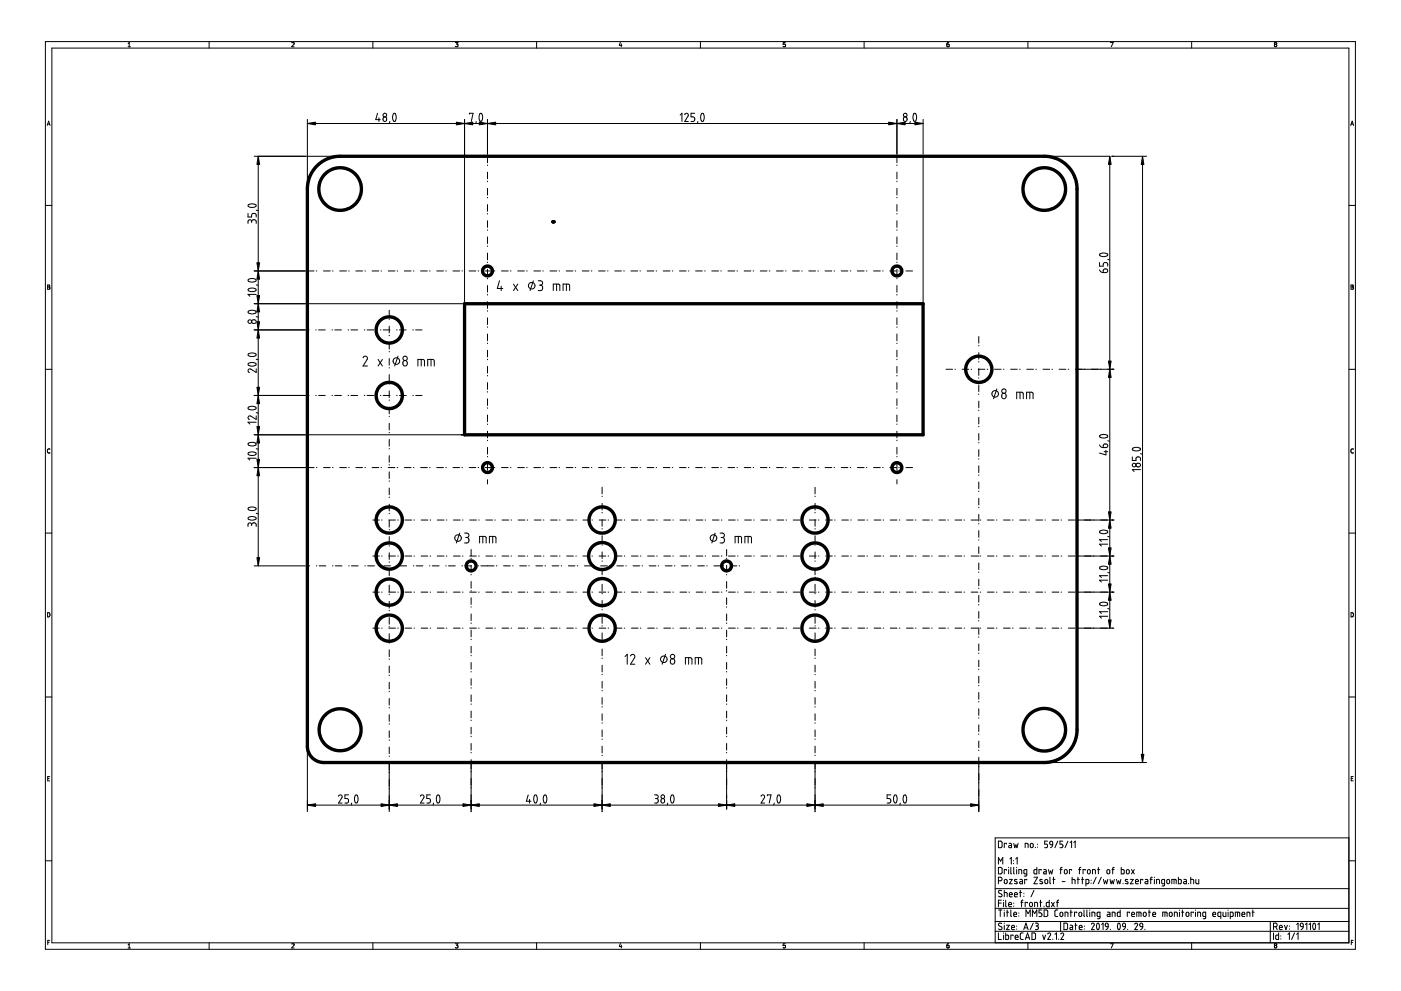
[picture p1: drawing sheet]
<svg xmlns="http://www.w3.org/2000/svg" width="420mm" height="297mm" viewBox="0 0 420 297" stroke-linecap="round" stroke-linejoin="round" font-family="sans-serif">
<g fill="none" stroke="#000" stroke-width=".99">
<path d="M95 49.8l1.6-1.3 1.5-.9 1.6-.5 1.8-.3h212.2l3.1 .7 2.5 1.5 1.5 1.5 1.2 1.8 .7 1.8 .3 2.1v163l-.6 3-1.4 2.5-1.3 1.4-2 1.4-2 .7-2.2 .4h-216.6l-1.6-.4-1.2-.6-1.3-1.6-.6-2.1v-167.7l.2-1.6 .5-1.7 .8-1.4zM139.3 91h137.5v39.3h-137.5z"/>
<circle cx="102" cy="56.7" r="6.4"/>
<circle cx="313.2" cy="56.7" r="6.4"/>
<circle cx="116.7" cy="98.9" r="3.9"/>
<circle cx="146.2" cy="81.2" r="1.48"/>
<circle cx="269" cy="81.2" r="1.47"/>
<circle cx="116.7" cy="118.5" r="3.9"/>
<circle cx="293.5" cy="110.7" r="3.9"/>
<circle cx="116.7" cy="155.9" r="3.9"/>
<circle cx="146.2" cy="140.1" r="1.48"/>
<circle cx="180.6" cy="155.9" r="3.9"/>
<circle cx="244.4" cy="155.9" r="3.9"/>
<circle cx="269" cy="140.2" r="1.47"/>
<circle cx="116.7" cy="177.5" r="3.9"/>
<circle cx="116.7" cy="166.7" r="3.9"/>
<circle cx="141.3" cy="169.6" r="1.48"/>
<circle cx="180.6" cy="177.5" r="4.1"/>
<circle cx="180.6" cy="166.7" r="4.1"/>
<circle cx="217.9" cy="169.6" r="1.47"/>
<circle cx="244.4" cy="166.7" r="3.9"/>
<circle cx="244.4" cy="177.5" r="3.9"/>
<circle cx="116.7" cy="188.3" r="3.9"/>
<circle cx="180.6" cy="188.3" r="3.9"/>
<circle cx="244.4" cy="188.3" r="3.9"/>
<circle cx="102" cy="218.7" r="6.3"/>
<circle cx="313.2" cy="218.7" r="6.4"/>
</g>
<circle cx="165.8" cy="66.5" r=".5" fill="#000"/>
<path d="M138.3 130.3h1" fill="none" stroke="#000" stroke-width=".51"/>
<g fill="none" stroke="#000" stroke-width=".3">
<path d="M13.6 12.5h392.9v272h-392.9zM15.6 14.4h388.9v268.2h-388.9zM38.4 14h.7M38.4 13.1l.4-.4v1.3M62.7 12.5v1.9M87.5 12.8l.5-.1 .2 .4-.8 .9h.8M111.8 12.5v1.9M136.5 12.7h.9l-.5 .5 .4 .1v.6h-.8M160.9 12.5v1.9M186 12.7l-.3 .9h.8M186.3 13.2v.8M210.1 12.5v1.9"/>
<path d="M235.5 12.7h-.6l-.1 .6h.7l.1 .5-.3 .2-.5-.1M259.1 12.5v1.9M284.1 12.8l-.1 1.1h.6l-.1-.6-.3-.1-.2 .3M284.2 12.8h-.1M284.5 12.7l-.3 .1M308.3 12.5v1.9M333 12.7h.8l-.5 1.3M357.4 12.5v1.9M382.4 13.3l-.2 .2 .2 .5 .5-.2-.2-.5M382.4 13.3l-.2-.3 .2-.3 .5 .3-.2 .3M382.4 13.3h.3M14.2 37.6l.4-1.3 .4 1.3"/>
<path d="M14.3 37.2h.6M92.2 35.8v54.6M92.2 37h184.6M113.2 34l-.5 1.9h1.3M113.6 35.3v1.1M115 35.2l.4-.2 .5 .3 .1 .7-.2 .3-.4 .1-.4-.2zM116.9 36.4l-.1 .6M118 34.1h.6l.2 .8-.1 1-.4 .5-.3-.2-.2-.7zM139.3 35.8v54.6M140.8 34.2v-.2h1.1l-.6 2.4M142.8 36.4l-.1 .6M143.9 34.1l.5-.1 .3 .9-.1 1-.3 .5-.4-.2-.2-.8z"/>
<path d="M146.2 35.8v10.4M204 34.5l.5-.5v2.4M205.3 34.4l.5-.4 .6 .3v.3l-1.1 1.8h1.1M208.3 34h-1.1v1l.8 .1 .3 .4-.1 .8-1 .1M209.3 36.4l-.1 .6M210.4 34h.5l.3 .9-.1 1-.4 .5-.4-.2-.2-.8zM269 35.8v10.4M273 36.4l-.2 .6M274.1 34.1l.4-.1 .4 .8-.1 1.1-.4 .5-.3-.1-.3-.8zM276.8 35.8v10.4M405.1 37.6l.4-1.3 .4 1.3M405.2 37.2h.6"/>
<path d="M76.2 46.8h30.7M77.4 46.8v122.8M146.2 46.8v2M146.2 49.5v.1M146.2 51.6v2M146.2 54.3v.2M146.2 56.5v2M146.2 59.2v.1M269 46.8v2M269 49.5v.1M269 51.6v2M269 54.3v.2"/>
<path d="M269 56.5v2M269 59.2v.1M276.8 46.8v44.2M303.4 46.8h29.4v141.5M333.4 46.8h10.5M342.6 46.8v181.8M13.6 61.6h2M74.4 64v1h1.1v-.6l.4-.4 .8 .1 .1 .9M74.4 61.4l1.5-.3 .8 .2 .1 .4-.5 .4-.9 .1-.9-.3zM75.5 66.4l-.2-.4-.6-.1-.3 .3v.8M75.5 66.4l.3-.5h.7l.3 .4v.7M75.5 66.4v.3"/>
<path d="M76.8 63l.6 .1M146.2 61.3v2M146.2 64v.2M146.2 66.2v2M146.2 68.9v.1M146.2 71v2M146.2 73.7v.2M146.2 75.9v2M146.2 78.6v.1M269 61.3v2M269 64v.2M269 66.2v2"/>
<path d="M269 68.9v.1M269 71v2M269 73.7v.2M269 75.9v2M269 78.6v.1M329.8 78.7v1.1h1.1v-.7l.4-.4 .8 .2 .1 .9M329.8 76.2l1.5-.4 .8 .3 .1 .3-.5 .4-.9 .1-.9-.3zM332.2 77.7l.6 .2M404.5 61.6h2M14.3 86h.4M14.8 85.9l-.1 .1M14.9 85.9l-.1-.4-.5-.1v1.3l.6-.1 .1-.3-.3-.3"/>
<path d="M14.9 85.9h-.1M74.4 86.7l1.5-.4 .8 .3 .1 .3-.5 .4-.9 .1-.9-.3zM74.4 83.8l1.5-.3 .8 .2 .1 .4-.5 .4-.9 .1-.9-.3zM74.4 93.3l1.5-.3 .8 .2 .1 .4-.5 .4-.9 .1-.9-.3zM75.6 96l.9-.1 .3 .7-.3 .3h-.7l-.3-.4zM76.2 81.2h15.4M76.2 98.9h15.4M76.2 91h15.4M76.8 88.2h-2.4l.5 .6M76.8 85.4l.6 .1M76.8 94.9l.6 .1M92.2 81.2h2"/>
<path d="M92.2 98.9h.5M92.2 91h47.1M94.7 98.9h.1M94.9 81.2h.1M95.5 98.9h2M97 81.2h2M99.5 98.9h.2M99.7 81.2h.2M100.4 98.9h2M101.9 81.2h2M104.4 98.9h.1M104.6 81.2h.1"/>
<path d="M105.2 98.9h2.1M106.7 81.2h2M109.2 98.9h.2M109.4 81.2h.2M110.1 98.9h2M111.6 81.2h2M114.1 98.9h.1M114.3 81.2h.1M114.9 98.9h2M116.4 81.2h2M116.7 93v1.9M116.7 95.6v.2"/>
<path d="M116.7 97.8v2M118.9 98.9h.2M119.1 81.2h.2M119.8 98.9h2M121.3 81.2h2M123.8 98.9h.2M124 81.2h.1M124.7 98.9h1.9M126.1 81.2h2M128.8 81.2h.2M131 81.2h2M133.7 81.2h.1"/>
<path d="M135.8 81.2h2M138.5 81.2h.2M140.7 81.2h2M143.4 81.2h.2M145.5 81.2h2.1M146.2 80.7v2M146.2 83.4v.2M146.2 85.6v2M146.2 88.3v.1M146.2 90.4v2M146.2 93.1v.2M146.2 95.3v2"/>
<path d="M146.2 98v.1M148.3 81.2h.1M149.8 84.2l-.7 2.3h1.7M150.3 85.8v1.3M150.4 81.2h2M153.1 81.2h.1M154 85.2l1.3 1.9M155.3 81.2h1.9M155.3 85.2l-1.3 1.9M157.9 81.2h.2M160 84.2l-1 2.9M160.1 81.2h2"/>
<path d="M161.4 84.2h.8l.5 .3-.1 .7-.5 .3M161.8 85.5h.3M162.1 85.5l.6 .4v.8l-.4 .4h-.9M162.8 81.2h.1M165 81.2h1.9M165.9 87.1v-1.9l1.8 .1 .2 1.8M166.9 85.2v1.9M167.7 81.2h.1M168.9 87.1v-1.9h1.7l.2 .4v1.5M169.8 81.2h2M169.9 85.2v1.9M172.5 81.2h.2"/>
<path d="M174.6 81.2h2.1M177.4 81.2h.1M179.5 81.2h2M182.2 81.2h.2M184.4 81.2h2M187 81.2h.2M189.2 81.2h2M191.9 81.2h.2M194.1 81.2h2M196.8 81.2h.1M198.9 81.2h2M201.6 81.2h.2"/>
<path d="M203.8 81.2h2M206.5 81.2h.1M208.6 81.2h2M211.3 81.2h.2M213.5 81.2h2M216.2 81.2h.1M218.3 81.2h2M221 81.2h.2M223.2 81.2h2M225.9 81.2h.1M228 81.2h2M230.7 81.2h.2"/>
<path d="M232.9 81.2h2M235.6 81.2h.1M237.7 81.2h2M240.4 81.2h.2M242.6 81.2h2M245.3 81.2h.1M247.4 81.2h2M250.1 81.2h.2M252.3 81.2h2M255 81.2h.1M257.1 81.2h2M259.8 81.2h.2"/>
<path d="M262 81.2h2M264.7 81.2h.1M266.8 81.2h2M269 80.7v2M269 83.4v.2M269 85.6v2M269 88.3v.1M269 90.4v2M269 93.1v.2M269 95.3v2M269 98v.1M269.5 81.2h.2"/>
<path d="M271.7 81.2h2M329.8 80.9l.4 .6 .7 .2M331 80.8l.9-.1 .3 .4-.1 .3-.4 .3h-.8zM405.2 85.4l.6 .2-.2 .4 .3 .3-.2 .4h-.5zM405.2 86h.4M13.6 110.7h2M74.4 109l1.4-.4 .9 .3 .1 .4-.6 .4h-.9l-.8-.2zM74.4 106.1l1.5-.3 .8 .2 .1 .4-.5 .4-1 .1-.8-.3zM76.2 118.5h15.4M76.8 110.6v1.1l-1.8-1.1-.6 .4 .4 .7M76.8 107.7l.6 .1M92.2 118.5h.5"/>
<path d="M94.7 118.5h.1M95.5 118.5h2M99.5 118.5h.2M100.4 118.5h2M104.4 118.5h.1M105.2 118.5h2.1M108.9 107.3l.5-.5 .7 .3v.6l-1.2 2h1.3M109.2 118.5h.2M110.1 118.5h2M113.4 107.7l1.3 2M114.1 118.5h.1M114.7 107.7l-1.3 2"/>
<path d="M114.9 118.5h2M116.7 100.5v.1M116.7 102.6v2M116.7 105.3v.2M116.7 107.5v2M116.7 110.2v.1M116.7 112.3v2M116.7 115v.2M116.7 117.2v2M116.7 119.9v.1M118.9 118.5h.2M119.4 106.8l-1 2.9"/>
<path d="M119.8 118.5h2M120.9 108.3l.6-.2 .5 .2 .1 .9-.2 .4-.5 .1-.4-.2-.2-.4zM123.8 118.5h.2M124.7 118.5h1.9M125.3 109.7v-2l1.9 .2 .1 1.8M126.3 107.7v2M128.3 109.7v-2l1.8 .2 .1 1.8M129.3 107.7v2M146.2 100.1v2M146.2 102.8v.2M146.2 105v2M146.2 107.7v.1"/>
<path d="M146.2 109.8v2M146.2 112.5v.2M146.2 114.7v2M146.2 117.4v.1M146.2 119.5v2M269 100.1v2M269 102.8v.2M269 105v2M269 107.7v.1M269 109.8v2M269 112.5v.2M269 114.7v2"/>
<path d="M269 117.4v.1M269 119.5v2M283.7 110.7h2M286.4 110.7h.1M288.5 110.7h2M291.2 110.7h.2M293.4 110.7h2M293.5 100.9v1.9M293.5 103.5v.2M293.5 105.7v2M293.5 108.4v.1M293.5 110.5v2"/>
<path d="M293.5 113.2v.2M293.5 115.4v2M293.5 118.1v.1M296.1 110.7h.1M298.2 110.7h2M298.9 116.6l-.9 2.9M300.5 118.2l.7-.3 .4 .3 .1 .7-.2 .5-.5 .1-.5-.2zM300.9 110.7h.2M303.1 110.7h2M304.9 119.5v-1.9h1.8l.2 .4v1.5M305.8 110.7h.1M305.9 117.6v1.9"/>
<path d="M307.9 119.5v-1.9l1.8 .1 .1 1.8M307.9 110.7h2M308.8 117.6v1.9M310.6 110.7h.2M312.8 110.7h2M315.5 110.7h.1M317.6 110.7h2M320.3 110.7h.2M322.5 110.7h11.6M404.5 110.7h2M15 134.6a.57 .57 0 0 0-.8 .6 .57 .57 0 0 0 .8 .5M74.4 122.1l1.4-.3 .9 .2 .1 .4-.6 .4-.9 .1-.8-.3z"/>
<path d="M74.4 135.8l1.4-.4 .9 .3 .1 .4-.4 .3-1.1 .1-.8-.2zM74.4 132.9l1.5-.3 .8 .2 .1 .4-.6 .4-.8 .1-.9-.3zM76.2 130.3h15.4M76.8 124.7v1l-1.7-1h-.4l-.3 .6 .4 .4M76.8 126.6h-2.4l.5 .5M76.8 123.7l.6 .1M76.8 137.4h-2.4l.5 .5M76.8 134.5l.6 .1M92.2 130.3h47.1M116.7 122v2M116.7 124.7v.2M116.7 126.9v2"/>
<path d="M116.7 129.6v.1M116.7 131.7v2M116.7 134.4v.2M116.7 136.6v2M116.7 139.3v.1M146.2 122.2v.2M146.2 124.4v2M146.2 127.1v.1M146.2 129.2v2M146.2 131.9v.2M146.2 134.1v2M146.2 136.8v.1"/>
<path d="M146.2 138.9v2M269 122.2v.2M269 124.4v2M269 127.1v.1M269 129.2v2M269 131.9v.2M269 134.1v2M269 136.8v.1M269 138.9v2M293.5 120.2v2M293.5 122.9v.2M293.5 125.1v2"/>
<path d="M293.5 127.8v.1M293.5 129.9v2M293.5 132.6v.2M293.5 134.8v2M293.5 137.5v.1M293.5 139.6v2M329.8 133.3l.4 .7 .7 .2M329.8 130.6l1.5-.4 .8 .3 .1 .3-.5 .4-.9 .1-.9-.3zM331 133.2h1l.2 .3-.1 .5-1.2 .2zM331.1 135.4h1.1M331.7 135v1.4l-1.9-.6M332.2 132.1l.6 .1"/>
<path d="M339.6 136.9v1.1h1.1v-.6l.4-.5 .8 .2 .1 .9M339.7 134.4l1.4-.3 .8 .2 .1 .4-.3 .3-1.1 .2-.9-.3zM342 136l.6 .1M405.9 134.6a.57 .57 0 0 0-.8 .6 .57 .57 0 0 0 .8 .5M13.6 159.8h2M74.4 155.2l1.4-.4 .9 .3 .1 .3-.6 .4-.9 .1-.8-.3zM74.4 152.3l1.5-.3 .8 .2 .1 .4-.5 .4h-1l-.8-.2zM75.5 157.3l-.3-.5h-.5l-.3 .3v.7M75.5 157.3l.3-.5h.7l.3 .3v.7M75.5 157.3v.2M76.2 140.1h15.4M76.8 153.9l.6 .1"/>
<path d="M92.2 140.1h2M94.9 140.1h.1M97 140.1h2M99.7 140.1h.2M101.9 140.1h2M104.6 140.1h.1M106.7 140.1h2M109.4 140.1h.2M111.6 140.1h2M111.8 155.9h1.9M114.3 140.1h.1M114.4 155.9h.2"/>
<path d="M116.4 140.1h2M116.6 155.9h2M116.7 141.4v2M116.7 144.1v.2M116.7 146.3v2M116.7 149v.1M116.7 151.1v2M116.7 153.8v.2M116.7 156v2M116.7 158.7v.1M119.1 140.1h.2M119.3 155.9h.1"/>
<path d="M121.3 140.1h2M121.5 155.9h1.9M124 140.1h.1M124.1 155.9h.2M126.1 140.1h2M126.3 155.9h2M128.8 140.1h.2M129 155.9h.2M131 140.1h2M131.1 155.9h2.1M133.7 140.1h.1M133.9 155.9h.1"/>
<path d="M135.8 140.1h2M136 155.9h2M137.9 159.8l-1 3M138.5 140.1h.2M138.7 155.9h.2M139.3 159.8h.9l.4 .3-.1 .7-.5 .3M140.7 140.1h2M140.9 155.9h2M143.4 140.1h.2M143.6 155.9h.1M145.5 140.1h2.1M145.7 155.9h2"/>
<path d="M146.2 141.6v.2M146.2 143.8v1.3M148.3 140.1h.1M148.4 155.9h.1M150.4 140.1h2M150.6 155.9h2M153.1 140.1h.1M153.3 155.9h.1M155.3 140.1h1.9M155.4 155.9h2M157.9 140.1h.2M158.1 155.9h.2"/>
<path d="M160.1 140.1h2M160.3 155.9h2M162.8 140.1h.1M163 155.9h.1M165 140.1h1.9M165.1 155.9h2M167.7 140.1h.1M167.8 155.9h.2M169.8 140.1h2M170 155.9h2M172.5 140.1h.2M172.7 155.9h.1"/>
<path d="M174.6 140.1h2.1M174.8 155.9h2M177.4 140.1h.1M177.5 155.9h.2M179.5 140.1h2M179.7 155.9h2M180.6 146v2M180.6 148.7v.2M180.6 150.9v2M180.6 153.6v.1M180.6 155.7v2M180.6 158.4v.2"/>
<path d="M182.2 140.1h.2M182.4 155.9h.1M184.4 140.1h2M184.5 155.9h2M187 140.1h.2M187.2 155.9h.2M189.2 140.1h2M189.4 155.9h2M191.9 140.1h.2M192.1 155.9h.1M194.1 140.1h2M194.2 155.9h2"/>
<path d="M196.8 140.1h.1M196.9 155.9h.2M198.9 140.1h2M199.1 155.9h2M201.6 140.1h.2M201.8 155.9h.1M203.8 140.1h2M203.9 155.9h2M206.5 140.1h.1M206.6 155.9h.2M208.6 140.1h2M208.8 155.9h2"/>
<path d="M211.3 140.1h.2M211.5 155.9h.1M213.5 140.1h2M213.6 155.9h2M214.5 159.8l-1 3M215.9 159.8h.9l.4 .4-.1 .7-.5 .2M216.2 140.1h.1M216.3 155.9h.2M218.3 140.1h2M218.5 155.9h2M221 140.1h.2M221.2 155.9h.1"/>
<path d="M223.2 140.1h2M223.3 155.9h2M225.9 140.1h.1M226 155.9h.2M228 140.1h2M228.2 155.9h2M230.7 140.1h.2M230.9 155.9h.1M232.9 140.1h2M233 155.9h2M235.6 140.1h.1M235.7 155.9h.2"/>
<path d="M237.7 140.1h2M237.9 155.9h2M240.4 140.1h.2M240.6 155.9h.1M242.6 140.1h2M242.7 155.9h2.1M244.4 146v2M244.4 148.7v.2M244.4 150.9v2M244.4 153.6v.1M244.4 155.7v2M244.4 158.4v.2"/>
<path d="M245.3 140.1h.1M245.4 155.9h.2M247.4 140.1h2M247.6 155.9h2M250.1 140.1h.2M250.3 155.9h.1M252.3 140.1h2M252.5 155.9h1.9M255 140.1h.1M255.1 155.9h.2M257.1 140.1h2M257.3 155.9h2"/>
<path d="M259.8 140.1h.2M260 155.9h.2M262 140.1h2M262.1 155.9h2.1M264.7 140.1h.1M264.9 155.9h.1M266.8 140.1h2M267 155.9h2M269 141.6v.2M269 143.8v1.3M269.5 140.1h.2M269.7 155.9h.2"/>
<path d="M271.7 140.1h2M271.9 155.9h2M274.6 155.9h.1M276.7 155.9h2M279.4 155.9h.1M281.6 155.9h1.9M284.3 155.9h.1M286.4 155.9h2M289.1 155.9h.2M291.3 155.9h2M293.5 142.3v.2M293.5 144.5v2"/>
<path d="M293.5 147.2v.1M293.5 149.4v1.9M293.5 152v.2M293.5 154.2v2M293.5 156.9v.2M293.5 159v2.1M294 155.9h.1M296.1 155.9h2M298.8 155.9h.2M301 155.9h2M303.7 155.9h.1M305.8 155.9h2"/>
<path d="M308.5 155.9h.2M310.7 155.9h2M313.4 155.9h.1M315.5 155.9h2M318.2 155.9h.2M320.4 155.9h2M323 155.9h11.1M329.9 159.2l1.4-.3 .8 .3 .1 .3-.6 .4-1 .1-.7-.3zM342 140.8h-2.4l.5 .5M404.5 159.8h2M76.2 169.6h15.4M92.2 169.6h.7"/>
<path d="M94.8 169.6h.2M95.7 169.6h2M99.7 169.6h.2M100.6 169.6h2M104.6 169.6h.1M105.4 169.6h2M109.4 169.6h.2M110.3 169.6h2M111.8 166.7h1.9M111.8 177.5h1.9M114.3 169.6h.1M114.4 166.7h.2"/>
<path d="M114.4 177.5h.2M115.1 169.6h2M116.6 166.7h2M116.6 177.5h2M116.7 160.8v2M116.7 163.5v.2M116.7 165.7v2M116.7 168.4v.2M116.7 170.5v2.1M116.7 173.2v.2M116.7 175.4v2M116.7 178.1v.1"/>
<path d="M119.1 169.6h.2M119.3 166.7h.1M119.3 177.5h.1M120 169.6h2M121.5 166.7h1.9M121.5 177.5h1.9M124 169.6h.1M124.1 166.7h.2M124.1 177.5h.2M124.8 169.6h2M126.3 166.7h2M126.3 177.5h2"/>
<path d="M128.8 169.6h.2M129 166.7h.2M129 177.5h.2M129.7 169.6h2M131.1 166.7h2.1M131.1 177.5h2.1M133.7 169.6h.1M133.9 166.7h.1M133.9 177.5h.1M134.5 169.6h2M136 166.7h2M136 177.5h2"/>
<path d="M138.5 169.6h.2M138.7 166.7h.2M138.7 177.5h.2M139.4 169.6h2M139.7 161.1h.3M140 161.1l.6 .4v.8l-.5 .4-.8 .1M140.9 166.7h2M140.9 177.5h2M141.3 164.7v1.9M141.3 167.3v.2M141.3 169.5v2M141.3 172.2v.1"/>
<path d="M141.3 174.3v2M141.3 177v.2M141.3 179.2v2M143.4 169.6h.1M143.6 166.7h.1M143.6 177.5h.1M143.8 162.8v-2l1.8 .1 .2 1.9M144.2 169.6h4M144.8 160.8v2M145.7 166.7h2M145.7 177.5h2M146.8 162.8v-2l1.8 .1 .1 1.9"/>
<path d="M147.8 160.8v2M148.4 166.7h.1M148.4 177.5h.1M148.9 169.6h.1M150.6 166.7h2M150.6 177.5h2M151 169.6h2M153.3 166.7h.1M153.3 177.5h.1M153.7 169.6h.2M155.4 166.7h2M155.4 177.5h2"/>
<path d="M155.9 169.6h2M158.1 166.7h.2M158.1 177.5h.2M158.6 169.6h.1M160.3 166.7h2M160.3 177.5h2M160.7 169.6h2M163 166.7h.1M163 177.5h.1M163.4 169.6h.2M165.1 166.7h2M165.1 177.5h2"/>
<path d="M165.6 169.6h2M167.8 166.7h.2M167.8 177.5h.2M168.3 169.6h.1M170 166.7h2M170 177.5h2M170.4 169.6h2M172.7 166.7h.1M172.7 177.5h.1M173.1 169.6h.2M174.8 166.7h2M174.8 177.5h2"/>
<path d="M175.3 169.6h2M177.5 166.7h.2M177.5 177.5h.2M178 169.6h.1M179.7 166.7h2M179.7 177.5h2M180.1 169.6h2M180.6 160.6v2M180.6 163.3v.1M180.6 165.4v2M180.6 168.1v.2M180.6 170.3v2"/>
<path d="M180.6 173v.1M180.6 175.1v2M180.6 177.8v.2M180.6 180v2M182.4 166.7h.1M182.4 177.5h.1M182.8 169.6h.2M184.5 166.7h2M184.5 177.5h2M185 169.6h2M187.2 166.7h.2M187.2 177.5h.2"/>
<path d="M187.7 169.6h.1M189.4 166.7h2M189.4 177.5h2M189.8 169.6h2M192.1 166.7h.1M192.1 177.5h.1M192.5 169.6h.2M194.2 166.7h2M194.2 177.5h2M194.7 169.6h2M196.9 166.7h.2M196.9 177.5h.2"/>
<path d="M197.4 169.6h.1M199.1 166.7h2M199.1 177.5h2M199.5 169.6h2M201.8 166.7h.1M201.8 177.5h.1M202.2 169.6h.2M203.9 166.7h2M203.9 177.5h2M204.4 169.6h2M206.6 166.7h.2M206.6 177.5h.2"/>
<path d="M207.1 169.6h.1M208.8 166.7h2M208.8 177.5h2M209.3 169.6h1.9M211.5 166.7h.1M211.5 177.5h.1M211.9 169.6h.2M213.6 166.7h2M213.6 177.5h2M214.1 169.6h2M216.3 161.1h.3M216.3 166.7h.2"/>
<path d="M216.3 177.5h.2M216.6 161.1l.5 .3 .1 .9-.4 .4-.9 .1M216.8 169.6h.2M217.9 164.7v1.9M217.9 167.3v.2M217.9 169.5v2M217.9 172.2v.1M217.9 174.3v2M217.9 177v.2M217.9 179.2v2M218.5 166.7h2M218.5 177.5h2"/>
<path d="M218.9 169.6h2.1M220.5 162.8v-2l1.8 .2 .1 1.8M221.2 166.7h.1M221.2 177.5h.1M221.4 160.8v2M221.7 169.6h.1M223.3 166.7h2M223.3 177.5h2M223.4 162.8v-2l1.8 .1 .2 1.9M224.4 160.8v2M226 166.7h.2M226 177.5h.2"/>
<path d="M228.2 166.7h2M228.2 177.5h2M230.9 166.7h.1M230.9 177.5h.1M233 166.7h2M233 177.5h2M235.7 166.7h.2M235.7 177.5h.2M237.9 166.7h2M237.9 177.5h2M240.6 166.7h.1M240.6 177.5h.1"/>
<path d="M242.7 166.7h2.1M242.7 177.5h2.1M244.4 160.6v2M244.4 163.3v.1M244.4 165.4v2M244.4 168.1v.2M244.4 170.3v2M244.4 173v.1M244.4 175.1v2M244.4 177.8v.2M244.4 180v2M245.4 166.7h.2"/>
<path d="M245.4 177.5h.2M247.6 166.7h2M247.6 177.5h2M250.3 166.7h.1M250.3 177.5h.1M252.5 166.7h1.9M252.5 177.5h1.9M255.1 166.7h.2M255.1 177.5h.2M257.3 166.7h2M257.3 177.5h2M260 166.7h.2"/>
<path d="M260 177.5h.2M262.1 166.7h2.1M262.1 177.5h2.1M264.9 166.7h.1M264.9 177.5h.1M267 166.7h2M267 177.5h2M269.7 166.7h.2M269.7 177.5h.2M271.9 166.7h2M271.9 177.5h2M274.6 166.7h.1"/>
<path d="M274.6 177.5h.1M276.7 166.7h2M276.7 177.5h2M279.4 166.7h.1M279.4 177.5h.1M281.6 166.7h1.9M281.6 177.5h1.9M284.3 166.7h.1M284.3 177.5h.1M286.4 166.7h2M286.4 177.5h2M289.1 166.7h.2"/>
<path d="M289.1 177.5h.2M291.3 166.7h2M291.3 177.5h2M293.5 161.8v.1M293.5 163.9v2M293.5 166.6v.2M293.5 168.8v2M293.5 171.4v.2M293.5 173.6v2M293.5 176.3v.1M293.5 178.5v2M294 166.7h.1"/>
<path d="M294 177.5h.1M296.1 166.7h2M296.1 177.5h2M298.8 166.7h.2M298.8 177.5h.2M301 166.7h2M301 177.5h2M303.7 166.7h.1M303.7 177.5h.1M305.8 166.7h2M305.8 177.5h2M308.5 166.7h.2"/>
<path d="M308.5 177.5h.2M310.7 166.7h2M310.7 177.5h2M313.4 166.7h.1M313.4 177.5h.1M315.5 166.7h2M315.5 177.5h2M318.2 166.7h.2M318.2 177.5h.2M320.4 166.7h2M320.4 177.5h2M323 166.7h11.1"/>
<path d="M323 177.5h11.1M329.8 170.1l1.4-.4 .9 .3 .1 .3-.5 .4-1 .1-.8-.3zM332.2 173.9h-2.4l.5 .6M332.2 172.6h-2.4l.5 .5M332.2 171.6l.6 .1M332.2 163.1h-2.4l.5 .6M332.2 161.8h-2.4l.5 .5M332.2 160.8l.6 .1M14.3 183.6a.64 .64 0 0 1 .7 .7 .64 .64 0 0 1-.7 .6zM111.8 188.3h1.9M114.4 188.3h.2M116.6 188.3h2"/>
<path d="M116.7 180.3v1.9M116.7 182.9v.2M116.7 185.1v2M116.7 187.8v.1M116.7 189.9v2.1M116.7 192.7v.1M116.7 194.8v2M116.7 197.5v.2M116.7 199.6v2.1M119.3 188.3h.1M121.5 188.3h1.9M124.1 188.3h.2"/>
<path d="M126.3 188.3h2M129 188.3h.2M131.1 188.3h2.1M133.9 188.3h.1M136 188.3h2M138.7 188.3h.2M140.9 188.3h2M141.3 181.9v.1M141.3 184v2M141.3 186.7v.2M141.3 188.9v2M141.3 191.6v.1"/>
<path d="M141.3 193.7v2M141.3 196.4v.2M141.3 198.6v2M143.6 188.3h.1M145.7 188.3h2M148.4 188.3h.1M150.6 188.3h2M153.3 188.3h.1M155.4 188.3h2M158.1 188.3h.2M160.3 188.3h2M163 188.3h.1"/>
<path d="M165.1 188.3h2M167.8 188.3h.2M170 188.3h2M172.7 188.3h.1M174.8 188.3h2M177.5 188.3h.2M179.7 188.3h2M180.6 182.7v.1M180.6 184.8v2M180.6 187.5v.2M180.6 189.7v2M180.6 192.4v.1"/>
<path d="M180.6 194.5v2M180.6 197.2v.2M180.6 199.4v2M182.4 188.3h.1M184.5 188.3h2M187.2 188.3h.2M187.5 196.8l.6-.7v3M189.1 196.6l.5-.4 .7 .2 .1 .6-1.3 2.1h1.3M189.4 188.3h2M192.1 188.3h.1M193.6 197.1l1.3 2M194.2 188.3h2"/>
<path d="M194.9 197.1l-1.3 2M196.9 188.3h.2M199.1 188.3h2M199.6 196.1l-1 3M201.2 197.7l.6-.3 .4 .3 .2 .8-.3 .5-.5 .1-.5-.3zM201.8 188.3h.1M203.9 188.3h2M205.5 199.1v-2l1.8 .1 .2 1.9M206.5 197.1v2M206.6 188.3h.2M208.5 199.1v-2l1.9 .2 .1 1.8M208.8 188.3h2"/>
<path d="M209.5 197.1v2M211.5 188.3h.1M213.6 188.3h2M216.3 188.3h.2M217.9 181.9v.1M217.9 184v2M217.9 186.7v.2M217.9 188.9v2M217.9 191.6v.1M217.9 193.7v2M217.9 196.4v.2M217.9 198.6v2"/>
<path d="M218.5 188.3h2M221.2 188.3h.1M223.3 188.3h2M226 188.3h.2M228.2 188.3h2M230.9 188.3h.1M233 188.3h2M235.7 188.3h.2M237.9 188.3h2M240.6 188.3h.1M242.7 188.3h2.1M244.4 182.7v.1"/>
<path d="M244.4 184.8v2M244.4 187.5v.2M244.4 189.7v2M244.4 192.4v.1M244.4 194.5v2M244.4 197.2v.2M244.4 199.4v2M245.4 188.3h.2M247.6 188.3h2M250.3 188.3h.1M252.5 188.3h1.9M255.1 188.3h.2"/>
<path d="M257.3 188.3h2M260 188.3h.2M262.1 188.3h2.1M264.9 188.3h.1M267 188.3h2M269.7 188.3h.2M271.9 188.3h2M274.6 188.3h.1M276.7 188.3h2M279.4 188.3h.1M281.6 188.3h1.9M284.3 188.3h.1"/>
<path d="M286.4 188.3h2M289.1 188.3h.2M291.3 188.3h2M293.5 181.2v.1M293.5 183.3v2M293.5 186v.2M293.5 188.2v2M293.5 190.9v.1M293.5 193v2M293.5 195.7v.2M293.5 197.9v2M294 188.3h.1"/>
<path d="M296.1 188.3h2M298.8 188.3h.2M301 188.3h2M303.7 188.3h.1M305.8 188.3h2M308.5 188.3h.2M310.7 188.3h2M313.4 188.3h.1M315.5 188.3h2M318.2 188.3h.2M320.4 188.3h2M323 188.3h11.1"/>
<path d="M329.8 180.8l1.4-.3 .9 .3 .1 .3-.6 .4-1 .1-.7-.3zM332.2 184.7h-2.4l.5 .6M332.2 183.3h-2.4l.5 .6M332.2 182.4l.6 .1M405.2 183.6a.64 .64 0 0 1 .7 .7 .64 .64 0 0 1-.7 .6zM13.6 208.9h2M92.2 215.8v27.5M116.7 202.4v.1M116.7 204.5v2M116.7 207.2v.1M116.7 209.4v1.9M116.7 212v.2"/>
<path d="M116.7 214.2v2M116.7 216.9v.2M116.7 219.1v2M141.3 201.3v.1M141.3 203.4v2M141.3 206.1v.2M141.3 208.3v2M141.3 211v.1M141.3 213.1v2M141.3 215.8v.2M141.3 218v2M180.6 202.1v.1"/>
<path d="M180.6 204.2v2M180.6 206.9v.2M180.6 209.1v2M180.6 211.8v.1M180.6 214v1.9M180.6 216.6v.2M180.6 218.8v2M217.9 201.3v.1M217.9 203.4v2M217.9 206.1v.2M217.9 208.3v2M217.9 211v.1"/>
<path d="M217.9 213.1v2M217.9 215.8v.2M217.9 218v2M244.4 202.1v.1M244.4 204.2v2M244.4 206.9v.2M244.4 209.1v2M244.4 211.8v.1M244.4 214v1.9M244.4 216.6v.2M244.4 218.8v2M293.5 200.6v.1"/>
<path d="M293.5 202.7v2M293.5 205.4v.2M293.5 207.6v2M293.5 210.3v.1M293.5 212.4v2M293.5 215.1v.2M293.5 217.3v2M293.5 220v.1M404.5 208.9h2M14.3 233.4h.4M14.9 232.8h-.6v1.2h.6M101.5 238.7l.5-.4 .6 .3v.5l-1.1 1.6h1.1"/>
<path d="M104.5 238.3h-1.1v1.1h.7l.4 .4-.1 .8-1 .1M106.6 238.4h.5l.3 .8-.1 .9-.4 .6-.3-.1-.3-.8zM116.7 221.8v.1M116.7 223.9v2M116.7 226.6v.2M116.7 228.6v14.7M126.1 238.7l.4-.4 .6 .3v.5l-1 1.6h1.1M129.1 238.3h-1.1v1.1h.7l.4 .4-.2 .8-.9 .1M131.1 238.4h.6l.2 .7-.1 1.1-.3 .5-.4-.1-.2-.8zM141.3 220.7v.1M141.3 222.8v2M141.3 225.5v.2"/>
<path d="M141.3 227.7v15.6M158.4 238.3l-.5 1.9h1.3M158.8 239.6v1.1M160.3 238.4l.5-.1 .3 .8-.1 1.2-.3 .4-.4-.1-.2-.8zM163.2 238.4h.5l.3 .8-.1 1-.4 .5-.3-.2-.3-.8zM180.6 221.5v.2M180.6 223.6v2.1M180.6 226.4v.1M180.6 228.5v14.8M196.3 238.3l1 .2v.6l-.5 .3M196.6 239.4h.2M196.8 239.4l.6 .3v.6l-.4 .4h-.7"/>
<path d="M198.4 239.5l.5-.1 .3 .2 .1 .7-.3 .3-.4 .1-.3-.2zM201.4 238.4h.5l.3 .8-.2 1.1-.3 .4-.3-.1-.3-.8zM217.9 220.7v.1M217.9 222.8v2M217.9 225.5v.2M217.9 227.7v14.8M228.2 238.7l.5-.4 .6 .3v.5l-1.1 1.6h1.1M230.1 238.5v-.2h1.1l-.5 2.4M233.3 238.4h.5l.3 .7-.1 1.1-.4 .5-.3-.1-.3-.8zM244.4 221.5v.2M244.4 223.6v2.1M244.4 226.4v.1"/>
<path d="M244.4 228.5v14.8M267.1 238.3h-1.1v1.1h.7l.4 .4-.1 .8-1 .1M268.2 238.4h.6l.2 .9-.1 1-.3 .4-.4-.1-.2-.8zM271.1 238.4h.5l.3 .8-.1 1-.4 .5-.3-.2-.3-.8zM293.5 222.1v2M293.5 224.8v.2M293.5 227v16.3M313.2 228.6h30.7M405.2 233.4h.5M405.8 232.8h-.6v1.2h.6M13.6 258h2M92.2 241.3h201.3"/>
<path d="M105.5 240.7l-.2 .6M130 240.7l-.1 .6M162.1 240.7l-.1 .6M200.3 240.7l-.2 .6M232.2 240.7l-.1 .6M270 240.7l-.1 .6M299.4 260h.8l.3 .2v1.4l-.3 .3h-.8zM299.4 252.1h.8l.3 .2v1.4l-.3 .4h-.8zM299.4 259v-2l.7 1.1 .6-1.1v2M301.8 253v-.2h-.6v1.3M302.5 260v.1M302.6 252.8l.7 .1 .1 1.2-.8-.1v-.5l.8-.1"/>
<path d="M302.9 257.5l.4-.5v2M303.1 260v1.8l.3 .1M304 257.9v.1M304 258.8v.1M304 260v1.8l.2 .1M304 252.8l.3 1.3 .4-.9 .3 .9 .3-1.3M304.6 257.5l.5-.5v2M304.9 260v.1M307.4 254.1v-1.3l.9 .1v1.2M309.1 253l.3-.2 .4 .3v.7l-.2 .3-.6-.3zM310.5 254v.1M310.9 260v1.9h-.6l-.2-.2v-.9l.8-.2"/>
<path d="M311.2 253v.1M311.2 253.9v.1M314.2 252.1h-.9v.9h.6l.3 .3-.2 .7-.7 .1M314.9 252.3l.4-.2 .3 .2 .1 .9-.8-.1zM315.7 253.2l-.2 .6-.5 .3M317.2 252.1l-.8 2M318.5 260l-.4 .3v1.6M318.7 252.1h-.8v.9h.6l.2 .3-.1 .7-.7 .1M320.3 252.1l-.9 2M320.9 252.6l.5-.5v2M322 252.6l.5-.5v2M324.1 260l-.4 .2v1.7"/>
<path d="M329.4 260v1.9M334.1 260l-.4 .3v1.6M336.3 260v1.9h.7l.1-1.1-.8-.2M404.5 251.1h-106.1v31.5M404.5 258h2M298.4 279.1h106.1M298.4 276.2h106.1M298.4 272.3h106.1M298.4 266.4h106.1M299.4 264l1-.2 .1-.4-.2-.4-.9-.1v2M299.4 279.6v2h.9M299.4 272.8h1.1"/>
<path d="M299.4 270.7h.9M300 272.8v1.9M300.3 269.8h-.9v2M300.4 267l-.7-.1-.3 .4 1 .8 .1 .5-.3 .2-.8-.2M300.4 276.8l-.7-.1-.3 .5 1 .7 .1 .5-.3 .2-.8-.2M301 269.8v.1M301 270.5v1.3M301 279.6v.1M301.2 267.5l.8 .2v1.1M301.2 266.9v1.9M301.2 272.8v.1M301.2 273.4v1.3"/>
<path d="M301.2 276.7v.1M301.2 277.3v1.3M301.3 263.7l.4-.1 .3 .3v.7l-.2 .3-.6-.3zM301.6 279.6v2h.7l.2-1.1-.9-.2M301.6 269.8v1.7l.2 .3M301.8 260.9v-.3h-.6v1.3M301.8 277.3h.9l-.9 1.3h.9M301.8 273.4h.7M302 272.8v1.9M302.5 271.1h.9l-.2-.5-.4-.1-.3 .2v.8l.2 .3h.7M302.5 260.6v1.3M302.7 268.2h.9l-.2-.6h-.6l-.1 .9 .2 .3h.7"/>
<path d="M302.7 263.6h.9l-.9 1.3h.9M303.1 272.8v1.8l.3 .1M303.4 278h.8l-.1-.6-.6 .1-.1 .9 .2 .2h.6M304 274.1h.9l-.2-.6-.6 .1-.1 .9 .3 .2h.6M304 270.7v.1M304 271.5v.2M304.2 268.2h.9l-.2-.6-.6 .1-.1 .8 .3 .3h.6M304.9 260.6v1.3M304.9 277.6v.1M304.9 278.4v.1M305 263.7l-.6-.1-.2 .3 .8 .5 .1 .4h-.9M305.5 261.9v-1.3l.8 .1 .1 1.2"/>
<path d="M305.5 273.6v.1M305.5 274.5v.1M305.8 267.5h.6M305.9 263.6l.7 .2v1.1l-.7-.1v-.5l.7-.1M306 266.9v1.9M306.1 270.5h.7M306.8 269.8l-.4 .2v1.8M306.9 279.6l-.6 .1-.3 .3v1.4l.9 .2M307 278.6l.7-1.9 .6 1.9M307.1 267.7v.1M307.1 268.6v.1M307.2 278.1h.9"/>
<path d="M307.7 274.7v-1.9l.6 1 .7-1v1.9M307.9 261.9l-.8-.1 .1-1.1 .7-.1v1.8l-.2 .2h-.5M307.9 263.8v-.2h-.6v1.3M308.1 270.7v-.2h-.7v1.3M308.8 270.6l.5-.1 .3 .3v.6l-.3 .4-.5-.3zM309.5 279.6l.8 .1 .2 .2 .1 1.3-.3 .4h-.8zM309.6 274.7v-1.9l.7 1 .6-1v1.9M309.9 276.7l-.9 1.9M310.1 266.9l-.9 1.9M310.1 262.9h1.1l-1.1 2h1.1M310.3 271.8v-1.3l.8 .1 .1 1.2M310.5 276.7h.6l.3 .3-.1 .4-.4 .2"/>
<path d="M310.7 277.6h.2M310.9 277.6l.4 .1 .1 .6-.3 .3h-.6M311.8 270.5h.7M312 269.8v2M312.3 260.9v-.3h-.7v1.3M312.5 272.8h-.9v.8h.6l.3 .3-.2 .7-.7 .1M312.6 263.7l-.6-.1-.2 .3 .9 .6-.1 .3h-.8M313 260.6l.7 .2 .1 1.1h-.8v-.5l.8-.1M313.1 272.8h.8l.3 .2v1.3l-.3 .4h-.8zM313.1 271.7v.1M313.5 263.7l.4-.1 .3 .2v.7l-.2 .4-.6-.3zM314.2 280l.4-.4 .4 .3 .1 .3-.9 1.4h.9"/>
<path d="M314.4 260.6l.4 1.3 .3-.8 .3 .8 .3-1.3M314.7 269.8v2l-.8-.1-.1-1.1 .9-.1M314.9 262.9v1.8l.2 .2M315.3 270.5l.9 1.3M315.7 263.6h.7M316 262.9v2M316.2 270.5l-.9 1.3M316.8 270.5h.7M317.2 272.8h-.6l-.2 .2v1.5l.8 .2M317.5 269.8l-.4 .3v1.7M317.9 260.6h.6M318 273.6l.4-.2 .3 .2v.7l-.2 .4-.6-.3z"/>
<path d="M318.1 276.2v2.9M318.2 280l.3-.4 .5 .3v.3l-.8 1.4h.8M318.5 264.2h.9M319.1 276.7h.7l.3 .2 .1 1.4-.3 .3h-.8zM319.3 260.8l.4-.2 .3 .3v.8l-.3 .2-.5-.3zM319.4 274.7v-1.3l.9 .2v1.1M320.9 277.3l.7 .2 .1 1.1h-.8l.1-.6h.7M320.9 273.4h.7M321.1 272.8v1.9M321.4 260.9v-.3h-.7v1.3M321.5 263.6l.8 .1 .1 1.2M321.5 262.9v2"/>
<path d="M322.3 277.3h.7M322.6 276.7v1.9M322.9 273.6v-.2h-.7v1.3M323.1 263.6h.6M323.3 262.9v2M323.5 260.6h.6M323.7 278h.8l-.1-.6-.6 .1-.1 .9 .2 .2h.6M323.7 273.6l.4-.2 .3 .3v.7l-.2 .3-.6-.3zM324.4 263.6h.6M324.6 262.9v2M325.1 272.8v1.7l.2 .2M325.2 277.6v.1"/>
<path d="M325.2 278.4v.1M325.5 260.9v-.3h-.7v1.3M325.7 264.9l.8-.1-.1-1.1-.7-.1v2M325.9 272.8v1.7l.3 .2M326.2 260.8l.4-.2 .4 .3v.7l-.3 .3-.6-.3zM326.8 272.8v.1M326.8 273.4v1.3M327.2 263.8v.1M327.2 264.7v.1M327.3 277l.4-.3 .4 .2 .1 .4-.9 1.3h.9M327.5 274.7v-1.3l.8 .1 .1 1.2M327.6 261.9v-1.3l.8 .1 .1 1.2"/>
<path d="M328.7 262.9l-.8 2M329.1 276.8h.4l.2 .7-.1 .7-.2 .4-.4-.1-.2-.6zM329.2 260.6h.6M329.9 274.7l-.8-.1 .1-1.1 .7-.1v1.7l-.2 .3h-.6M330.3 262.9l-.9 2M330.4 277.1l.4-.4v1.9M330.9 263.6l.3 1.3 .4-.9 .3 .9 .3-1.3M331.5 276.9l.7-.1 .1 1-.8-.2zM332.1 260.8l.4-.2 .3 .3v.7l-.3 .3-.5-.2zM332.1 273.4l.8 .2v1.1l-.8-.1v-.4l.8-.1M332.3 277.8l-.1 .5-.5 .3M332.9 263.6l.3 1.3 .3-.9 .4 .9 .3-1.3"/>
<path d="M333 278.5v.1M333.5 260.6h.6M333.5 274.7v-1.3l.9 .2v1.1M334.8 263.6l.4 1.3 .3-.9 .3 .9 .3-1.3M335.4 276.8h.3l.3 .6-.1 .8-.3 .4h-.2l-.3-.7zM335.9 272.8v1.9h-.7l-.1-1.1 .8-.2M336.7 276.9l.3-.2 .4 .1 .1 1-.7-.2zM336.8 264.8v.1M337.5 277.8l-.1 .5-.5 .3M337.9 260.8l.4-.2 .4 .4-.1 .7-.3 .2-.5-.2zM338.2 278.5v.1M338.2 263.7l-.5-.1-.2 .3 .8 .5v.4h-.8"/>
<path d="M338.7 273.6v-.2h-.6v1.3M339 263.6h.9l-.9 1.3h.9M339.3 260.6l.9 1.3M339.4 274.1h.9l-.2-.6-.7 .1v.8l.1 .3h.8M340.2 260.6l-.9 1.3M340.3 277l.3-.3 .6 .3-.9 1.6h.9M340.5 264.2h.9l-.2-.5-.6 .1-.1 .8 .3 .3h.6M340.9 274.7v-1.3l1.2 .1 .1 1.2M341.6 273.4v1.3M341.9 276.9l.3-.2 .4 .1 .1 1-.8-.2zM342.7 277.8l-.2 .6-.4 .2M342.7 263.8v-.2h-.6v1.3"/>
<path d="M343 273.5h.5l.2 .2v.7l-.2 .3-.6-.3zM343.4 278.5v.1M343.5 263.6l.7 .2v1.1l-.7-.1v-.5l.7-.1M344.4 273.4h.7M344.6 272.8v1.9M344.9 263.6h.6M345.5 262.9l-.4 .3v1.7M345.7 274.1h.9l-.2-.6-.6 .1-.1 .8 .2 .3h.7M346.2 262.9v.1M346.2 263.6v1.3M346.9 264.9v-1.3l.8 .2v1.1M348.7 274.7v-1.3l1.2 .1 .1 1.2"/>
<path d="M349.2 264.9l-.8-.1v-1l.2-.2h.6v1.7l-.2 .3h-.5M349.4 273.4v1.3M350 263.7l.4-.1 .4 .3v.7l-.3 .3-.6-.2zM350.8 273.6l.4-.2 .3 .3v.7l-.2 .3-.6-.2zM351.4 264.9v-1.3l1.3 .1v1.2M352.1 263.6v1.3M352.2 274.7v-1.3l.8 .1 .1 1.2M353.4 262.9v2h.7l.2-.3-.1-.8-.8-.2M353.7 272.8v.1M353.7 273.4v1.3M354.4 273.4h.6M354.6 272.8v1.9"/>
<path d="M355 263.6l.8 .2v1.1l-.8-.1v-.5l.8-.1M355.8 273.6l.4-.2 .4 .3v.7l-.3 .3-.6-.3zM356.4 264.8v.1M357.1 263.6l.8 .2 .1 1.1M357.1 262.9v2M357.9 273.6v-.2h-.7v1.3M358.5 272.8v.1M358.5 273.4v1.3M358.6 263.6v1l.3 .3h.6v-1.3M359.2 274.7v-1.3l.7 .1 .2 1.2M361.6 274.7l-.9-.1 .2-1.1 .7-.1v1.7l-.2 .3h-.6M363.7 274.1h.9l-.2-.6-.6 .1-.1 .8 .3 .3h.6"/>
<path d="M366.1 274.7l-.8-.1 .1-1.1 .7-.1v2M366.8 273.4v1.1l.3 .2h.5v-1.3M368.3 272.8v.1M368.3 273.4v1.3M369 274.7l.8-.1v-.9l-.2-.3h-.6v2M370.5 274.7v-1.3l1.2 .1 .1 1.2M371.1 273.4v1.3M372.4 274.1h.9l-.2-.6-.6 .1-.1 .9 .3 .2h.6M374 274.7v-1.3l.8 .2v1.1M375.5 273.4h.7M375.7 272.8v1.9M381 276.2v6.4"/>
<path d="M381.9 277.8l.9-.2 .2-.3-.1-.4-1-.2v1.9M381.9 279.6v2M382.6 277.8l.4 .8M383.5 279.6v2h-.7l-.2-.3v-.8l.9-.2M383.7 278h.9l-.2-.6-.6 .1-.1 .9 .2 .2h.7M385.2 277.3l.5 1.3 .4-1.3M386.7 277.6v.1M386.7 278.4v.1M388.2 279.6l-.9 2M388.9 277.1l.4-.4v1.9M390 276.9l.3-.2 .4 .1 .1 1-.7-.2zM390.8 277.8l-.2 .6-.4 .2"/>
<path d="M391.5 277.1l.4-.4v1.9M392.6 277.1l.4-.4v1.9M393.9 276.8l.4-.1 .2 .6v.9l-.3 .4h-.3l-.2-.7zM395.2 277.1l.4-.4v1.9M14.3 282.5h.5M14.9 281.9h-.6v1.2M38.4 283.2l.4-.3v1.2M38.4 284.1h.7M62.7 282.6v1.9M87.5 283l.5-.1 .2 .3-.8 .9h.8M111.8 282.6v1.9M136.5 282.9h.9l-.5 .4 .4 .2v.5h-.8"/>
<path d="M160.9 282.6v1.9M186 282.8l-.3 .9h.8M186.3 283.3v.8M210.1 282.6v1.9M235.5 282.9h-.6l-.1 .6 .7-.1 .1 .5-.3 .2-.5-.1M259.1 282.6v1.9M284.5 282.9l-.5 .3v.7l.2 .2 .4-.1-.1-.6-.3-.1-.2 .3M301 280.3v1.3M303.8 280.5v-.2h-.7v1.3M304.4 280.9h.9l-.2-.5-.6 .1-.1 .8 .3 .3h.6M307.5 281.6l.7-2 .6 2M307.7 281.1h.9"/>
<path d="M308.3 282.6v1.9M312.7 280.3l.4 1.3 .5-1.3M315.7 281.5v.1M316.4 280.1l.4-.5v2M317.5 281.5v.1M333 282.9h.8l-.5 1.2M357.4 282.6v1.9M382.4 283.4l-.2-.2 .2-.3 .5 .2-.2 .3M382.4 283.4l-.2 .2 .2 .5 .5-.2-.2-.5M382.4 283.4h.3M384.1 280.5v.1M384.1 281.4v.1"/>
<path d="M386.2 280.1l.5-.5v2M388.9 280.1l.4-.5v2M405.3 282.5h.4M405.8 281.9h-.5v1.2"/>
<circle cx="115.4" cy="34.5" r=".54"/>
<circle cx="271.4" cy="35.7" r=".64"/>
<circle cx="271.5" cy="34.5" r=".54"/>
<circle cx="74.9" cy="96.4" r=".54"/>
<circle cx="159.5" cy="85.6" r=".99"/>
<circle cx="118.9" cy="108.2" r=".99"/>
<circle cx="121.5" cy="107.4" r=".65"/>
<circle cx="298.5" cy="118" r=".98"/>
<circle cx="301.1" cy="117.2" r=".66"/>
<circle cx="340.1" cy="139.4" r=".55"/>
<circle cx="341.4" cy="139.5" r=".64"/>
<circle cx="137.4" cy="161.3" r=".99"/>
<circle cx="214" cy="161.3" r=".98"/>
<circle cx="199.1" cy="197.6" r=".98"/>
<circle cx="201.7" cy="196.8" r=".65"/>
<circle cx="198.8" cy="238.8" r=".55"/>
</g>
<g fill="#000" stroke="#000" stroke-width=".3">
<path d="M92.2 37l2.4-.4v.8zM136.9 36.6l2.4 .4-2.4 .4zM139.3 37l2.5-.4v.8zM143.7 36.6l2.5 .4-2.5 .4zM146.2 37l2.5-.4v.8zM266.5 36.6l2.5 .4-2.5 .4zM269 37l2.4-.4v.8zM274.4 36.6l2.4 .4-2.4 .4zM77.4 46.8l.5 2.5h-.9zM332.8 46.8l.4 2.5h-.8zM342.6 46.8l.4 2.5h-.8zM77 78.8h.9l-.5 2.4z"/>
<path d="M77.4 98.9l.5 2.4h-.9zM77.4 81.2l.5 2.5h-.9zM77 88.6h.9l-.5 2.4zM77.4 91l.5 2.5h-.9zM77 96.4h.9l-.5 2.5zM77 116.1h.9l-.5 2.4zM77.4 118.5l.5 2.5h-.9zM332.8 110.7l.4 2.4h-.8zM332.4 108.2h.8l-.4 2.5zM77 127.9h.9l-.5 2.4zM77.4 130.3l.5 2.5h-.9zM77 137.7h.9l-.5 2.4z"/>
<path d="M77.4 140.1l.5 2.5h-.9zM332.4 153.4h.8l-.4 2.5zM332.8 155.9l.4 2.4h-.8zM77 167.2h.9l-.5 2.4zM332.8 166.7l.4 2.4h-.8zM332.4 175h.8l-.4 2.5zM332.8 177.5l.4 2.4h-.8zM332.4 164.2h.8l-.4 2.5zM332.4 185.8h.8l-.4 2.5zM342.2 226.1h.8l-.4 2.5zM92.2 241.3l2.4-.4v.8zM114.3 240.9l2.4 .4-2.4 .4z"/>
<path d="M116.7 241.3l2.5-.4v.8zM138.8 240.9l2.5 .4-2.5 .4zM141.3 241.3l2.4-.4v.8zM178.1 240.9l2.5 .4-2.5 .4zM180.6 241.3l2.4-.4v.8zM217.9 241.3l2.5-.4v.8zM215.5 240.9l2.4 .4-2.4 .4zM242 240.9l2.4 .4-2.4 .4zM244.4 241.3l2.5-.4v.8zM291.1 240.9l2.4 .4-2.4 .4z"/>
</g>
</svg>
